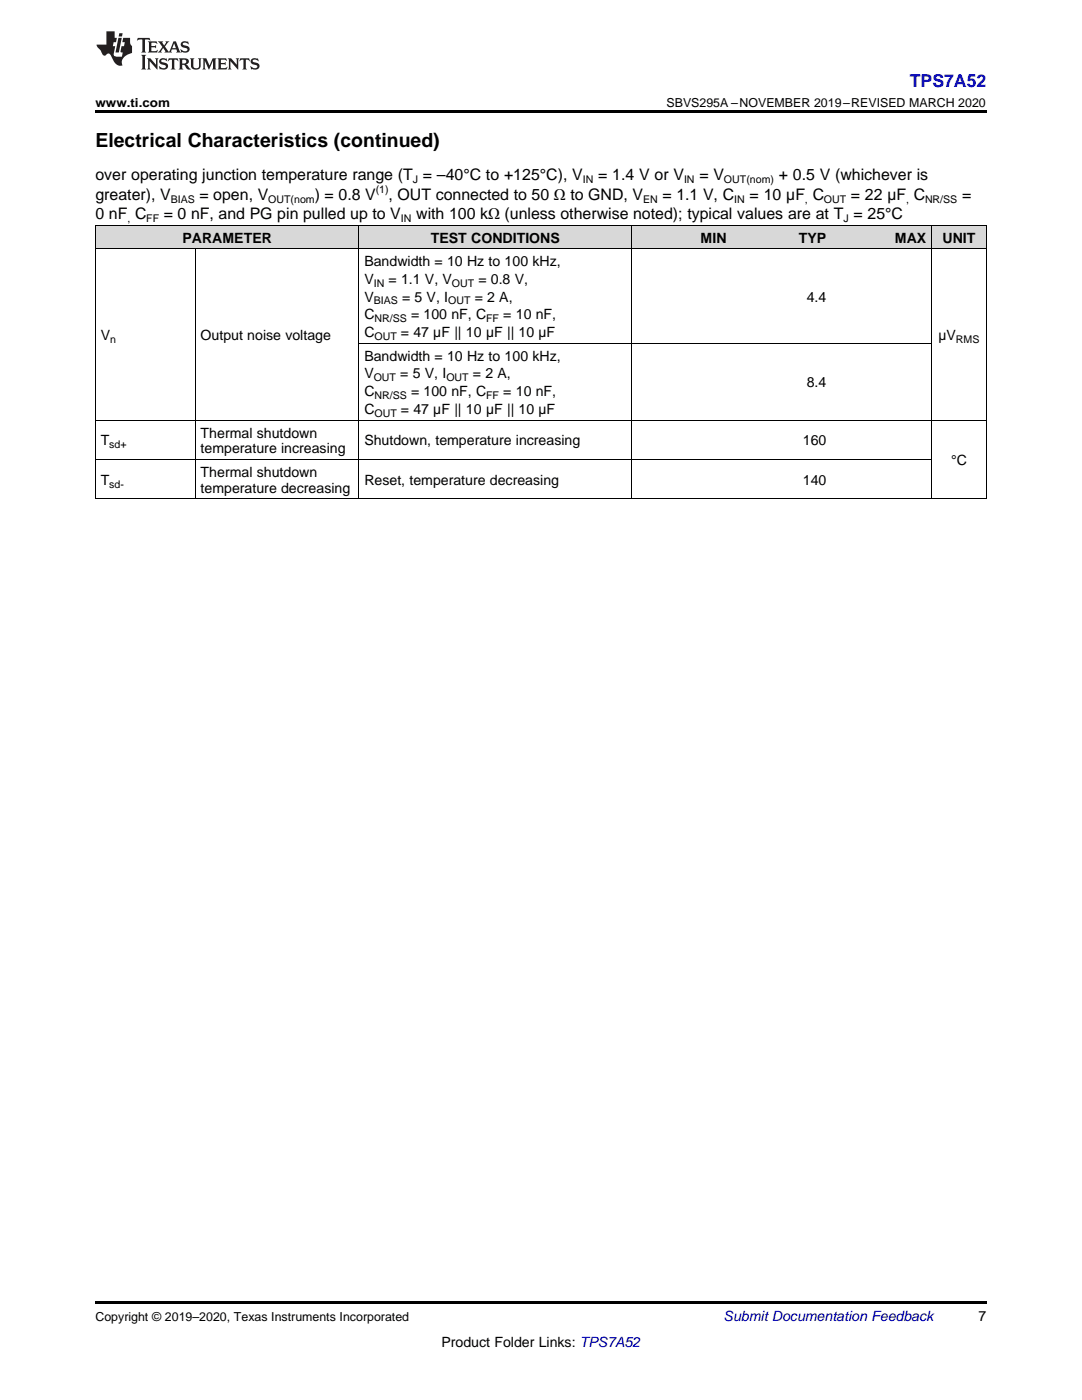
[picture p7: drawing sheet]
<svg xmlns="http://www.w3.org/2000/svg" width="216mm" height="279mm" viewBox="0 0 216 279" stroke-linecap="round" stroke-linejoin="round" font-family="sans-serif">
<defs><g id="words">
<text font-size="3.9" x="19" y="29.3">Electrical Characteristics (continued)</text>
<text font-size="3.5" fill="#00f" x="181.5" y="17.3">TPS7A52</text>
<g font-size="3.2">
<text x="19" y="36">over operating junction temperature range (T = –40°C to +125°C), V</text>
<text x="119.4" y="36">= 1.4 V or V</text>
<text x="139.6" y="36">= V</text>
<text x="155.4" y="36">+ 0.5 V (whichever is</text>
<text x="19" y="39.9">greater), V</text>
<text x="39.8" y="39.9">= open, V</text>
<text x="62.8" y="39.9">) = 0.8 V</text>
<text x="77.5" y="39.9">, OUT connected to 50 Ω to GND, V</text>
<text x="132.2" y="39.9">= 1.1 V, C</text>
<text x="149.6" y="39.9">= 10 µF C</text>
<text x="169.8" y="39.9">= 22 µF C</text>
<text x="192" y="39.9">=</text>
<text x="19" y="43.7">0 nF C</text>
<text x="32.7" y="43.7">= 0 nF, and PG pin pulled up to V</text>
<text x="83" y="43.7">with 100 kΩ (unless otherwise noted); typical values are at T = 25°C</text>
</g>
<g font-size="2.8">
<text x="36.4" y="48.4">PARAMETER</text>
<text x="72.7" y="53.1">Bandwidth = 10 Hz to 100 kHz,</text>
<text x="86" y="48.4">TEST CONDITIONS</text>
<text x="139.8" y="48.4">MIN</text>
<text x="159.4" y="48.4">TYP</text>
<text x="178.6" y="48.4">MAX</text>
<text x="188.1" y="48.4">UNIT</text>
<text x="72.7" y="56.6">V</text>
<text x="77.5" y="56.6">= 1.1 V, V</text>
<text x="95.5" y="56.6">= 0.8 V,</text>
<text x="72.7" y="60.2">V</text>
<text x="72.7" y="63.7">C</text>
<text x="80.2" y="60.2">= 5 V, I</text>
<text x="82" y="63.7">= 100 nF, C</text>
<text x="94.7" y="60.2">= 2 A,</text>
<text x="100.4" y="63.7">= 10 nF,</text>
<text x="161" y="60.2">4.4</text>
<text x="20.1" y="67.8">V</text>
<text x="40" y="67.8">Output noise voltage</text>
<text x="72.7" y="67.3">C</text>
<text x="72.7" y="72">Bandwidth = 10 Hz to 100 kHz,</text>
<text x="80" y="67.3">= 47 µF || 10 µF || 10 µF</text>
<text x="187.3" y="67.8">µV</text>
<text x="72.7" y="75.5">V</text>
<text x="79.9" y="75.5">= 5 V, I</text>
<text x="94.4" y="75.5">= 2 A,</text>
<text x="161" y="77.3">8.4</text>
<text x="72.7" y="79.1">C</text>
<text x="72.7" y="82.7">C</text>
<text x="80" y="82.7">= 47 µF || 10 µF || 10 µF</text>
<text x="82" y="79.1">= 100 nF, C</text>
<text x="100.4" y="79.1">= 10 nF,</text>
<text x="20.1" y="88.9">T</text>
<text x="40" y="87.3">Thermal shutdown</text>
<text x="72.7" y="88.9">Shutdown, temperature increasing</text>
<text x="160.2" y="88.9">160</text>
<text x="40" y="90.5">temperature increasing</text>
<text x="40" y="95.1">Thermal shutdown</text>
<text x="189.8" y="92.8">°C</text>
<text x="20.1" y="96.7">T</text>
<text x="40" y="98.3">temperature decreasing</text>
<text x="72.7" y="96.7">Reset, temperature decreasing</text>
<text x="160.2" y="96.7">140</text>
<text x="195.3" y="263.6">7</text>
<text x="88.1" y="268.9">Product Folder Links: TPS7A52</text>
</g>
<text font-size="2.8" fill="#0000c8" x="144.4" y="263.6">Submit Documentation Feedback</text>
<g font-size="2.5">
<text x="19" y="21.4">www.ti.com</text>
<text x="133" y="21.4">SBVS295A –NOVEMBER 2019–REVISED MARCH 2020</text>
<text x="19" y="263.6">Copyright © 2019–2020, Texas Instruments Incorporated</text>
</g>
<g font-size="2.1">
<text x="34.1" y="40.5">BIAS</text>
<text x="53.5" y="40.5">OUT(nom</text>
<text x="75" y="38.6">(1)</text>
<text x="82.4" y="36.6">J</text>
<text x="116.3" y="36.6">IN</text>
<text x="128.3" y="40.5">EN</text>
<text x="136.5" y="36.6">IN</text>
<text x="144.5" y="36.6">OUT(nom)</text>
<text x="146.5" y="40.5">IN</text>
<text x="160.6" y="40.5">,</text>
<text x="164.4" y="40.5">OUT</text>
<text x="180.8" y="40.5">,</text>
<text x="184.6" y="40.5">NR/SS</text>
<text x="25.4" y="44.4">,</text>
<text x="29.2" y="44.4">FF</text>
<text x="80" y="44.4">IN</text>
<text x="168.3" y="44.4">J</text>
<text x="74.6" y="57.2">IN</text>
<text x="90.2" y="57.2">OUT</text>
<text x="74.6" y="60.7">BIAS</text>
<text x="74.7" y="64.3">NR/SS</text>
<text x="89.4" y="60.7">OUT</text>
<text x="97" y="64.3">FF</text>
<text x="22" y="68.4">n</text>
<text x="74.7" y="67.9">OUT</text>
<text x="190.7" y="68.4">RMS</text>
<text x="74.6" y="76.1">OUT</text>
<text x="89.1" y="76.1">OUT</text>
<text x="74.7" y="79.7">NR/SS</text>
<text x="74.7" y="83.2">OUT</text>
<text x="97" y="79.7">FF</text>
<text x="21.8" y="89.5">sd+</text>
<text x="21.8" y="97.3">sd-</text>
</g>
</g></defs>
<g fill="#d8d8d8">
<path d="M19 45h20v4.7h-20z"/>
<path d="M39 45h32.6v4.7h-32.6z"/>
<path d="M71.6 45h54.5v4.7h-54.5z"/>
<path d="M126.1 45h19.9v4.7h-19.9z"/>
<path d="M146 45h20v4.7h-20z"/>
<path d="M166 45h19.9v4.7h-19.9z"/>
<path d="M185.9 45h10.9v4.7h-10.9z"/>
</g>
<path d="M19 22h177.8v.5h-177.8zM19 259.7h177.8v.5h-177.8z" fill="#000"/>
<path d="M19 49.6h177.8M19 45h177.8M19.1 45v54.6M38.9 49.6v50M71.6 45v54.6M126 45v54.6M185.9 45v54.6M196.8 45v54.6M71.6 68.5h114.3M19 99.5h177.8M19 91.7h166.9M19 83.9h177.8" fill="none" stroke="#000" stroke-width=".2"/>
<g fill="#231f20">
<path d="M27.5 7.6l-.1 .5 .4-.2h.6v.1v2.1l-.2 .4h1l-.3-.4v-2.1l.1-.1h.5l.5 .2-.2-.5zM29.5 8.3l.2 .3v1.5l-.2 .4h1.8l.2-.6a1.04 1.04 0 0 1-1.3 .2v-.7h.6l.3 .2v-.6l-.3 .2h-.6v-.6l.8-.1 .4 .3-.2-.5zM31.5 8.3l.9 1.1-.9 1.1h.8l-.2-.2 .5-.7 .4 .7-.2 .2h1.5l-.1-.2 .1-.4h.9l.1 .4-.2 .2h1l-.3-.3-.7-1.9h-.5l-.9 2-.8-1 .9-1h-.8l.1 .3-.3 .5-.4-.6 .2-.2zM34.7 8.6l.4 1h-.7zM36.3 8.4a.63 .63 0 0 0-.2 .7 .63 .63 0 0 0 .6 .4l.6 .2 .1 .2a.75 .75 0 0 1-.7 .4 .75 .75 0 0 1-.6-.5l.1 .7 .1-.1a1.11 1.11 0 0 0 1.5-.6 1.13 1.13 0 0 0-1.2-.8l-.1-.4a1.04 1.04 0 0 1 1.2 .2l-.2-.5-.1 .1-.5-.2zM28.2 10.9l.2 .4v2.2l-.2 .4h1l-.3-.4v-2.2l.3-.4zM29.3 11.6l.3 .4v1.5l-.3 .4h.8l-.2-.4v-1.3l1.5 1.7v-1.9l.2-.4h-.7l.2 .4v.9l-1.1-1.3zM32 11.8a.62 .62 0 0 0-.2 .7 .62 .62 0 0 0 .6 .4l.6 .1 .1 .3a.76 .76 0 0 1-.7 .3 .76 .76 0 0 1-.6-.4l.1 .7 .1-.1a1.11 1.11 0 0 0 1.5-.6 1.13 1.13 0 0 0-1.2-.8l-.1-.4a1.04 1.04 0 0 1 1.2 .2l-.2-.6-.1 .1-.5-.1zM33.7 11.6l-.2 .6a.61 .61 0 0 1 .8-.3v1.6l-.2 .4h.9l-.2-.4v-1.6a.63 .63 0 0 1 .8 .3l-.2-.6zM35.6 11.6l.3 .4v1.5l-.3 .4h1l-.2-.2v-.8l.5 .2a.76 .76 0 0 0 1.2 .7l-1-1a.58 .58 0 0 0 .6-.5 .58 .58 0 0 0-.5-.6zM36.4 11.9h.1a.45 .45 0 0 1 .5 .1 .45 .45 0 0 1 .1 .5l-.7 .2zM37.9 11.6l.2 .2a2.17 2.17 0 0 0 .3 1.9 .99 .99 0 0 0 1.6-.6v-1.1l.2-.4h-.7l.2 .2a1.92 1.92 0 0 1-.2 1.8 .6 .6 0 0 1-.9-.5v-1.1l.2-.4zM40.4 11.6l.2 .4v1.5l-.2 .4h.7l-.2-.4v-1.4l.8 1.8 .8-1.8v1.4l-.2 .4h.9l-.2-.4v-1.5l.2-.4h-.8l-.6 1.5-.6-1.5zM43.4 11.6l.2 .4v1.5l-.2 .4h1.8l.2-.6a1.04 1.04 0 0 1-1.3 .1v-.6h.5l.4 .2v-.6l-.4 .2h-.5v-.7h.8l.3 .3-.1-.6zM45.5 11.6l.2 .4v1.5l-.2 .4h.7l-.2-.4v-1.3l1.5 1.7v-1.9l.2-.4h-.7l.2 .4v.9l-1.1-1.3zM47.9 11.6l-.1 .6a.61 .61 0 0 1 .8-.3v1.6l-.3 .4h1l-.3-.4 .1-1.6a.63 .63 0 0 1 .7 .3l-.1-.6zM50.2 11.8a.62 .62 0 0 0-.2 .7 .62 .62 0 0 0 .6 .4l.6 .1 .2 .3a.76 .76 0 0 1-.8 .3 .76 .76 0 0 1-.6-.4l.1 .7 .2-.1a1.11 1.11 0 0 0 1.5-.6 1.13 1.13 0 0 0-1.3-.8l-.1-.4a1.04 1.04 0 0 1 1.2 .2l-.1-.6-.2 .1-.5-.1z"/>
<path d="M21.2 6.3v2.6h-1.9l.1 .4 .7 .9a.91 .91 0 0 0 1 .8 .56 .56 0 0 1 .5-.3 .56 .56 0 0 1 .5 .3l.4 .8a1.53 1.53 0 0 0 1.9 1.2 1.54 1.54 0 0 1 1-2.1l.9-.3v-1.4a1.52 1.52 0 0 1-.3-1.6h-1.4l-.2 .8h.5l-.2 .8h-.4l-.2 1v.2l.4 .1-.2 .8a1.93 1.93 0 0 1-1.6-.3l.3-1.8h-.5l.2-.8h.4l.2-.8h-.4v-1.3zM23.6 7.6l-.6 2.9h.7l.6-2.9zM23.8 6.6l-.1 .7h.6l.2-.7z"/>
</g>
<use href="#words"/>
</svg>
